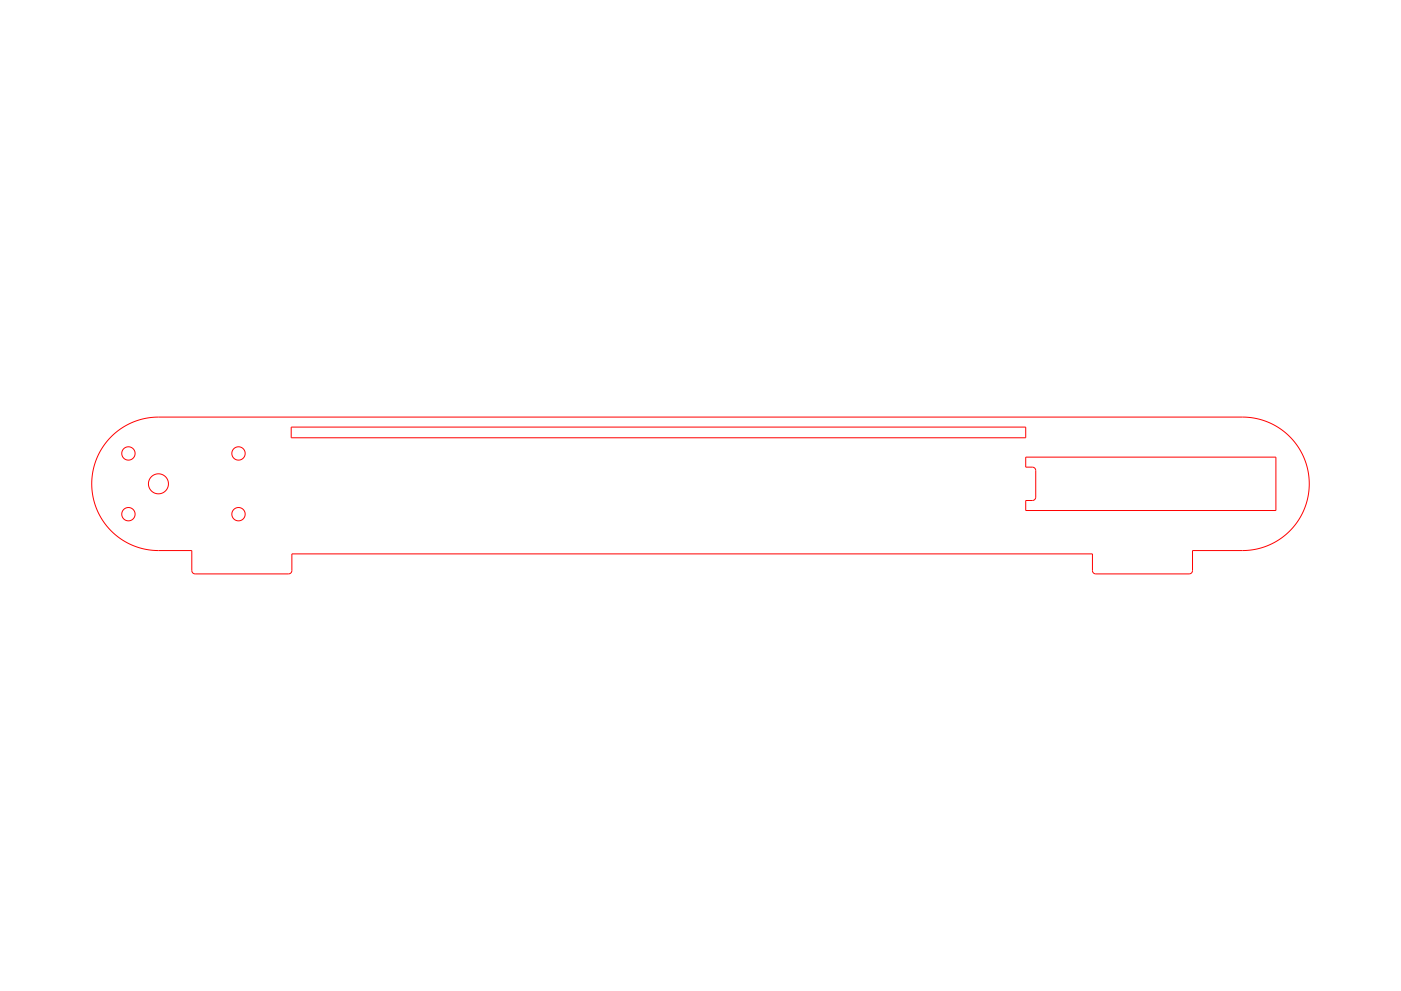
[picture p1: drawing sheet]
<svg xmlns="http://www.w3.org/2000/svg" width="420mm" height="297mm" viewBox="0 0 420 297" stroke-linecap="round" stroke-linejoin="round" font-family="sans-serif">
<g fill="none" stroke="#f00" stroke-width=".3">
<path d="M33.3 130.9l2.9-2.4 3.7-2 3.6-1.1 3.5-.4h326.1l3.9 .5 3.6 1.2 3.5 2 3 2.6 2.3 3 1.9 3.8 1 3.8 .2 3.8-.7 4.4-1.7 4.4-2.6 3.7-3.3 3-2.1 1.4-2.3 1-4.6 1.2-2.7 .2h-15v6.1l-.3 .6-.7 .3-28.3-.1-.6-.4-.1-.5v-5h-240v5.1l-.3 .6-.5 .3h-28.2l-.5-.2-.5-.6v-6.2h-11.3l-2.8-.4-2.6-.8-3.2-1.4-2.7-1.8-2.3-2.3-2.1-2.8-1.6-3.1-.9-3.1-.5-3.5 .1-3.2 .7-3.2 1.3-3.2 1.5-2.6zM87.3 128h220.2v3.2h-220.2zM307.5 137h75v16h-75v-3h2.2l.6-.5 .2-.5v-8.2l-.7-.7-2.3-.1z"/>
<circle cx="38.5" cy="135.9" r="2"/>
<circle cx="71.5" cy="135.9" r="2"/>
<circle cx="38.5" cy="154.1" r="2"/>
<circle cx="47.5" cy="145" r="3"/>
<circle cx="71.5" cy="154.1" r="2"/>
</g>
</svg>
